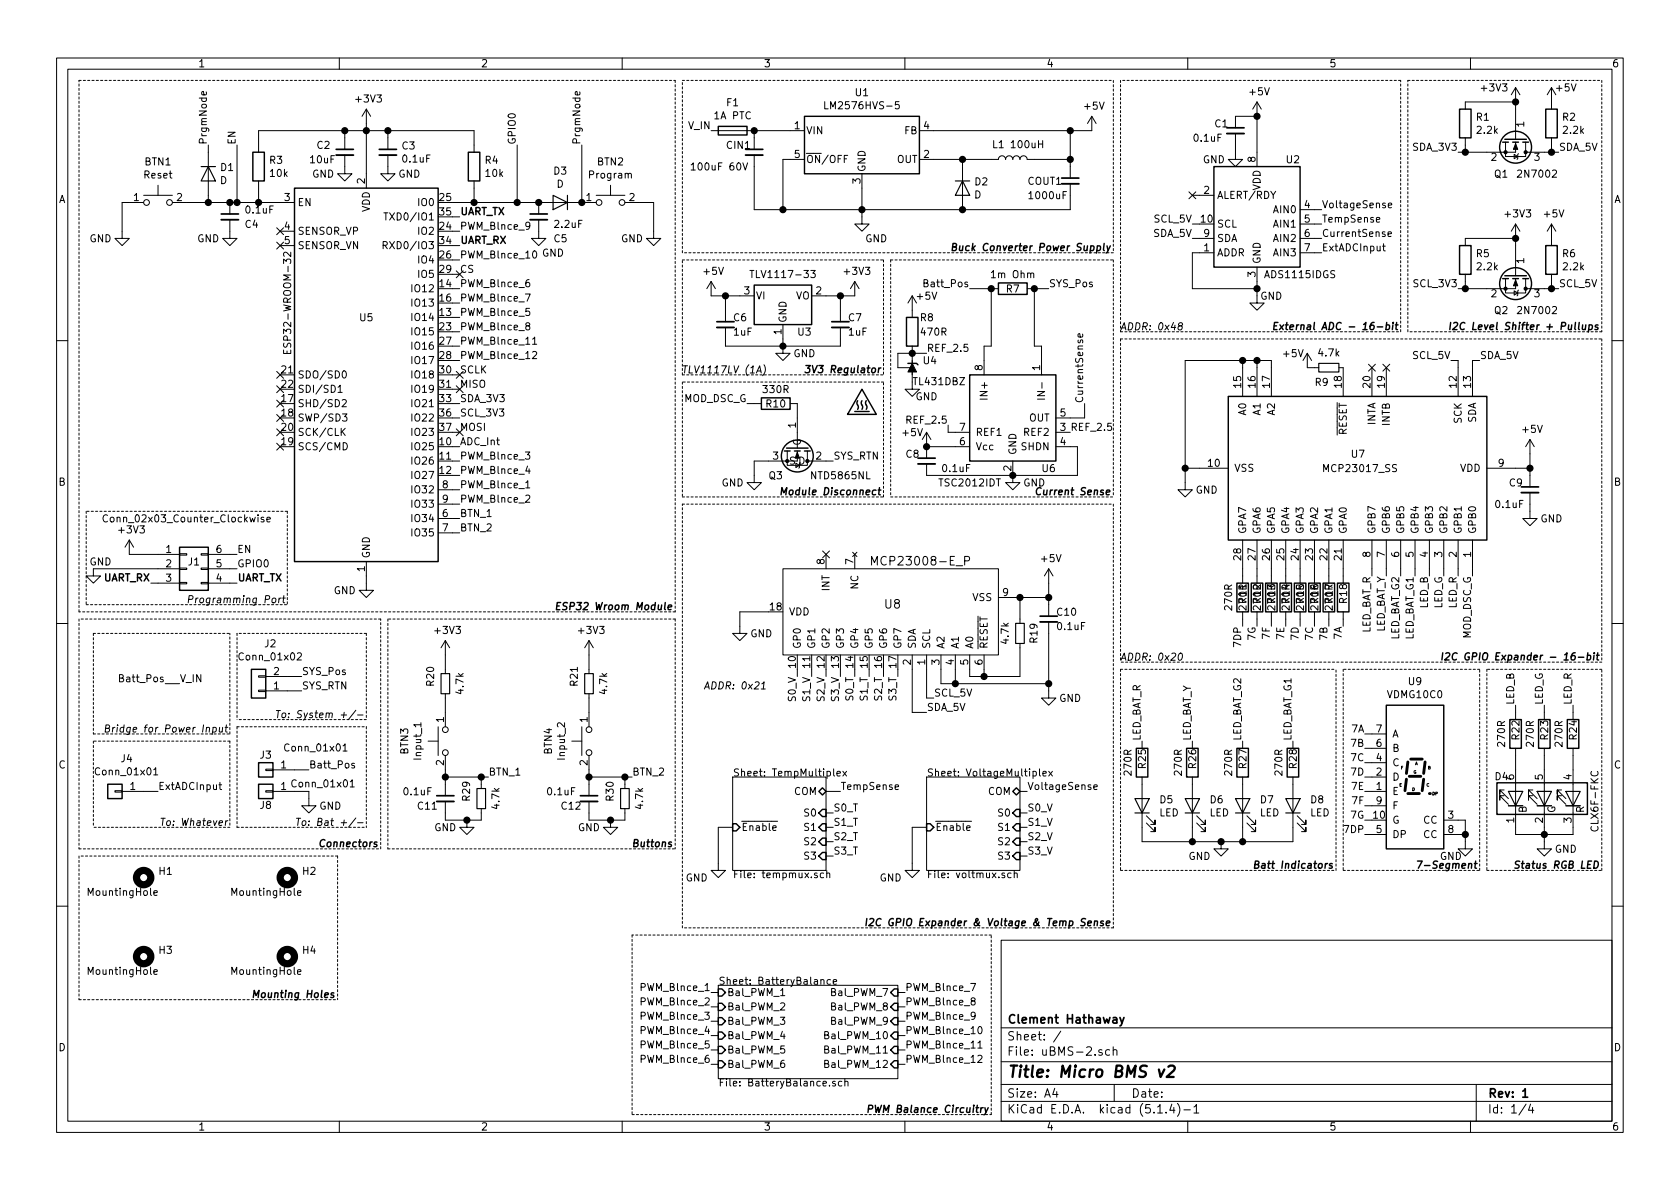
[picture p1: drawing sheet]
<svg xmlns="http://www.w3.org/2000/svg" width="297mm" height="210mm" viewBox="0 0 297 210" stroke-linecap="round" stroke-linejoin="round" font-family="sans-serif">
<defs><g id="words">
<text font-size="2.8" x="178" y="190.5">Title: Micro BMS v2</text>
<g font-size="2.1">
<text x="155.1" y="100">MCP23008-E_P</text>
<text x="156.5" y="107.6">U8</text>
<text x="178" y="184">Sheet: /</text>
<text x="178" y="181">Clement Hathaway</text>
<text x="178" y="186.7">File: uBMS-2.sch</text>
<text x="178" y="196.9">KiCad E.D.A. kicad (5.1.4)-1</text>
<text x="178" y="194.1">Size: A4</text>
<text x="200" y="194.1">Date:</text>
<text x="263" y="194.1">Rev: 1</text>
<text x="263" y="196.9">Id: 1/4</text>
</g>
<g font-size="1.8">
<text x="35" y="11.9">1</text>
<text x="85" y="11.9">2</text>
<text x="135" y="11.9">3</text>
<text x="185" y="11.9">4</text>
<text x="235" y="11.9">5</text>
<text x="285" y="11.9">6</text>
<text x="151.3" y="17">U1</text>
<text x="221" y="16.9">+5V</text>
<text x="262.1" y="16.2">+3V3</text>
<text x="275.3" y="16.2">+5V</text>
<text x="63.1" y="18.1">+3V3</text>
<text x="121.8" y="22.9">V_IN</text>
<text x="126.4" y="21.1">1A PTC</text>
<text x="128.5" y="18.8">F1</text>
<text x="140.5" y="22.9">1</text>
<text x="142.5" y="23.7">VIN</text>
<text x="146.6" y="19.3">LM2576HVS-5</text>
<text x="159.9" y="23.7">FB</text>
<text x="163.3" y="22.9">4</text>
<text x="191.8" y="19.4">+5V</text>
<text x="214.8" y="22.5">C1</text>
<text x="261.1" y="21.4">R1</text>
<text x="261.2" y="23.7">2.2k</text>
<text x="269.5" y="22.4" transform="rotate(-90 269.5 22.4)">1</text>
<text x="276.3" y="21.4">R2</text>
<text x="276.5" y="23.7">2.2k</text>
<text x="25.6" y="29.3">BTN1</text>
<text x="36.6" y="25.6" transform="rotate(-90 36.6 25.6)">PrgmNode</text>
<text x="41.7" y="25.6" transform="rotate(-90 41.7 25.6)">EN</text>
<text x="47.7" y="29">R3</text>
<text x="54.9" y="28.9">10uF</text>
<text x="56.1" y="26.3">C2</text>
<text x="71.1" y="26.4">C3</text>
<text x="71.3" y="28.7">0.1uF</text>
<text x="85.8" y="29">R4</text>
<text x="91.2" y="25.6" transform="rotate(-90 91.2 25.6)">GPIO0</text>
<text x="102.6" y="25.6" transform="rotate(-90 102.6 25.6)">PrgmNode</text>
<text x="105.6" y="29.3">BTN2</text>
<text x="128.5" y="26.3">CIN1</text>
<text x="140.5" y="27.9">5</text>
<text x="142.5" y="28.8">ON/OFF</text>
<text x="158.6" y="28.8">OUT</text>
<text x="163.3" y="27.9">2</text>
<text x="175.5" y="26.2">L1</text>
<text x="179" y="26.2">100uH</text>
<text x="211.2" y="25.1">0.1uF</text>
<text x="212.7" y="28.9">GND</text>
<text x="222" y="28.7" transform="rotate(-90 222 28.7)">8</text>
<text x="227.5" y="28.9">U2</text>
<text x="249.9" y="26.7">SDA_3V3</text>
<text x="263.7" y="28.4">2</text>
<text x="271.3" y="28.4">3</text>
<text x="275.6" y="26.7">SDA_5V</text>
<text x="10.4" y="35.9">A</text>
<text x="23.6" y="35.6">1</text>
<text x="25.5" y="31.6">Reset</text>
<text x="31.3" y="35.6">2</text>
<text x="38.9" y="32.6">D</text>
<text x="39" y="30.2">D1</text>
<text x="47.8" y="31.3">10k</text>
<text x="50.3" y="35.6">3</text>
<text x="55.2" y="31.4">GND</text>
<text x="64.5" y="32.5" transform="rotate(-90 64.5 32.5)">2</text>
<text x="70.4" y="31.4">GND</text>
<text x="77.8" y="35.6">25</text>
<text x="85.9" y="31.3">10k</text>
<text x="97.9" y="30.9">D3</text>
<text x="98.4" y="33.2">D</text>
<text x="103.7" y="35.6">1</text>
<text x="104.3" y="31.6">Program</text>
<text x="111.3" y="35.6">2</text>
<text x="122.8" y="30.1">100uF 60V</text>
<text x="152.1" y="32.5" transform="rotate(-90 152.1 32.5)">3</text>
<text x="153" y="30.5" transform="rotate(-90 153 30.5)">GND</text>
<text x="172.3" y="35.1">D</text>
<text x="172.4" y="32.8">D2</text>
<text x="181.7" y="32.7">COUT1</text>
<text x="182.2" y="35.2">1000uF</text>
<text x="212.9" y="34.3">2</text>
<text x="215.1" y="35.2">ALERT/RDY</text>
<text x="222.9" y="33.7" transform="rotate(-90 222.9 33.7)">VDD</text>
<text x="264.3" y="31.4">Q1</text>
<text x="268.7" y="31.4">2N7002</text>
<text x="285.4" y="35.9">A</text>
<text x="43.4" y="40.3">C4</text>
<text x="43.6" y="37.8">0.1uF</text>
<text x="50.3" y="40.6">4</text>
<text x="52.6" y="36.4">EN</text>
<text x="52.6" y="41.5">SENSOR_VP</text>
<text x="65.4" y="37.5" transform="rotate(-90 65.4 37.5)">VDD</text>
<text x="69.1" y="39">TXD0/IO1</text>
<text x="74.1" y="41.5">IO2</text>
<text x="74.1" y="36.4">IO0</text>
<text x="77.8" y="40.6">24</text>
<text x="77.8" y="38.1">35</text>
<text x="81.3" y="40.6">PWM_Blnce_9</text>
<text x="81.3" y="38">UART_TX</text>
<text x="98.2" y="40.3">2.2uF</text>
<text x="203.9" y="41.9">SDA_5V</text>
<text x="204.1" y="39.4">SCL_5V</text>
<text x="212.4" y="39.4">10</text>
<text x="212.9" y="41.9">9</text>
<text x="215.1" y="40.3">SCL</text>
<text x="225.3" y="37.7">AIN0</text>
<text x="225.3" y="40.3">AIN1</text>
<text x="230.7" y="36.8">4</text>
<text x="230.7" y="39.4">5</text>
<text x="230.7" y="41.9">6</text>
<text x="233.7" y="41.9">CurrentSense</text>
<text x="233.7" y="39.4">TempSense</text>
<text x="233.7" y="36.8">VoltageSense</text>
<text x="266.3" y="38.4">+3V3</text>
<text x="273.1" y="38.4">+5V</text>
<text x="15.8" y="42.8">GND</text>
<text x="34.9" y="42.8">GND</text>
<text x="50.3" y="43.2">5</text>
<text x="52.6" y="44.1">SENSOR_VN</text>
<text x="68.9" y="44.1">RXD0/IO3</text>
<text x="74.1" y="46.6">IO4</text>
<text x="77.8" y="45.7">26</text>
<text x="77.8" y="43.2">34</text>
<text x="81.3" y="45.7">PWM_Blnce_10</text>
<text x="81.3" y="43.1">UART_RX</text>
<text x="95.8" y="45.4">GND</text>
<text x="98" y="42.8">C5</text>
<text x="109.8" y="42.8">GND</text>
<text x="153" y="42.8">GND</text>
<text x="171.5" y="44.4">Buck Converter Power Supply</text>
<text x="212.9" y="44.4">1</text>
<text x="215.1" y="45.3">ADDR</text>
<text x="215.1" y="42.8">SDA</text>
<text x="222.9" y="46.7" transform="rotate(-90 222.9 46.7)">GND</text>
<text x="225.3" y="42.8">AIN2</text>
<text x="225.3" y="45.3">AIN3</text>
<text x="230.7" y="44.4">7</text>
<text x="233.7" y="44.4">ExtADCInput</text>
<text x="261.1" y="45.5">R5</text>
<text x="261.2" y="47.8">2.2k</text>
<text x="269.5" y="46.6" transform="rotate(-90 269.5 46.6)">1</text>
<text x="276.3" y="45.5">R6</text>
<text x="276.5" y="47.8">2.2k</text>
<text x="73.1" y="51.7">IO12</text>
<text x="74.1" y="49.1">IO5</text>
<text x="77.8" y="50.8">14</text>
<text x="77.8" y="53.3">16</text>
<text x="77.8" y="48.3">29</text>
<text x="81.3" y="50.8">PWM_Blnce_6</text>
<text x="81.3" y="53.3">PWM_Blnce_7</text>
<text x="81.3" y="48.3">CS</text>
<text x="124.5" y="48.6">+5V</text>
<text x="131.6" y="52.1">3</text>
<text x="133.5" y="49.2">TLV1117-33</text>
<text x="133.6" y="53">VI</text>
<text x="140.7" y="53">VO</text>
<text x="144.3" y="52.1">2</text>
<text x="149.4" y="48.6">+3V3</text>
<text x="162.2" y="53">+5V</text>
<text x="163.8" y="50.8">Batt_Pos</text>
<text x="175.5" y="49.2">1m Ohm</text>
<text x="178" y="51.7">R7</text>
<text x="185.4" y="50.8">SYS_Pos</text>
<text x="222" y="49" transform="rotate(-90 222 49)">3</text>
<text x="222.8" y="53">GND</text>
<text x="223.9" y="49.2">ADS1115IDGS</text>
<text x="250.1" y="50.8">SCL_3V3</text>
<text x="263.7" y="52.6">2</text>
<text x="271.3" y="52.6">3</text>
<text x="275.6" y="50.8">SCL_5V</text>
<text x="63.7" y="56.8">U5</text>
<text x="73.1" y="56.8">IO14</text>
<text x="73.1" y="54.2">IO13</text>
<text x="73.1" y="59.3">IO15</text>
<text x="77.8" y="55.9">13</text>
<text x="77.8" y="58.4">23</text>
<text x="81.3" y="55.9">PWM_Blnce_5</text>
<text x="81.3" y="58.4">PWM_Blnce_8</text>
<text x="129.7" y="56.8">C6</text>
<text x="129.8" y="59.4">1uF</text>
<text x="138.2" y="59.2" transform="rotate(-90 138.2 59.2)">1</text>
<text x="139.1" y="57.1" transform="rotate(-90 139.1 57.1)">GND</text>
<text x="141.1" y="59.4">U3</text>
<text x="150.1" y="56.8">C7</text>
<text x="150.1" y="59.4">1uF</text>
<text x="162.8" y="56.8">R8</text>
<text x="163" y="59.4">470R</text>
<text x="199.4" y="58.4">ADDR: 0x48</text>
<text x="230" y="58.4">External ADC - 16-bit</text>
<text x="260.9" y="58.4">I2C Level Shifter + Pullups</text>
<text x="264.3" y="55.5">Q2</text>
<text x="268.7" y="55.5">2N7002</text>
<text x="51.5" y="61.5" transform="rotate(-90 51.5 61.5)">ESP32-WROOM-32</text>
<text x="73.1" y="61.8">IO16</text>
<text x="73.1" y="64.4">IO17</text>
<text x="77.8" y="61">27</text>
<text x="77.8" y="63.5">28</text>
<text x="81.3" y="61">PWM_Blnce_11</text>
<text x="81.3" y="63.5">PWM_Blnce_12</text>
<text x="140.3" y="63.2">GND</text>
<text x="144.3" y="66">3V3 Regulator</text>
<text x="163.3" y="64.4">U4</text>
<text x="163.8" y="62.2">REF_2.5</text>
<text x="173.7" y="65.5" transform="rotate(-90 173.7 65.5)">8</text>
<text x="183.9" y="65.5" transform="rotate(-90 183.9 65.5)">1</text>
<text x="227" y="63.2">+5V</text>
<text x="233.2" y="63">4.7k</text>
<text x="249.9" y="63.5">SCL_5V</text>
<text x="261.6" y="63.5">SDA_5V</text>
<text x="49.8" y="71.1">17</text>
<text x="49.8" y="66">21</text>
<text x="49.8" y="68.6">22</text>
<text x="52.6" y="66.9">SDO/SD0</text>
<text x="52.6" y="69.5">SDI/SD1</text>
<text x="73.1" y="66.9">IO18</text>
<text x="73.1" y="69.5">IO19</text>
<text x="77.8" y="66">30</text>
<text x="77.8" y="68.6">31</text>
<text x="77.8" y="71.1">33</text>
<text x="81.3" y="71.1">SDA_3V3</text>
<text x="81.3" y="68.6">MISO</text>
<text x="81.3" y="66">SCLK</text>
<text x="120.9" y="71.1">MOD_DSC_G</text>
<text x="122.4" y="66">TLV1117LV (1A)</text>
<text x="135.1" y="69.5">330R</text>
<text x="161.7" y="68.1">TL431DBZ</text>
<text x="161.9" y="70.8">GND</text>
<text x="174.6" y="70.1" transform="rotate(-90 174.6 70.1)">IN+</text>
<text x="184.8" y="69.7" transform="rotate(-90 184.8 69.7)">IN-</text>
<text x="191.5" y="71.4" transform="rotate(-90 191.5 71.4)">CurrentSense</text>
<text x="219.5" y="68.5" transform="rotate(-90 219.5 68.5)">15</text>
<text x="222" y="68.5" transform="rotate(-90 222 68.5)">16</text>
<text x="224.5" y="68.5" transform="rotate(-90 224.5 68.5)">17</text>
<text x="232.6" y="68.2">R9</text>
<text x="237.2" y="68.5" transform="rotate(-90 237.2 68.5)">18</text>
<text x="242.3" y="68.5" transform="rotate(-90 242.3 68.5)">20</text>
<text x="244.9" y="68.5" transform="rotate(-90 244.9 68.5)">19</text>
<text x="257.6" y="68.5" transform="rotate(-90 257.6 68.5)">12</text>
<text x="260.1" y="68.5" transform="rotate(-90 260.1 68.5)">13</text>
<text x="49.8" y="73.7">18</text>
<text x="49.8" y="76.2">20</text>
<text x="52.6" y="72">SHD/SD2</text>
<text x="52.6" y="74.5">SWP/SD3</text>
<text x="52.6" y="77.1">SCK/CLK</text>
<text x="73.1" y="72">IO21</text>
<text x="73.1" y="74.5">IO22</text>
<text x="73.1" y="77.1">IO23</text>
<text x="77.8" y="73.7">36</text>
<text x="77.8" y="76.2">37</text>
<text x="81.3" y="73.7">SCL_3V3</text>
<text x="81.3" y="76.2">MOSI</text>
<text x="135.5" y="72.1">R10</text>
<text x="140.7" y="75.7" transform="rotate(-90 140.7 75.7)">1</text>
<text x="159.7" y="77.1">+5V</text>
<text x="160.7" y="74.9">REF_2.5</text>
<text x="169.7" y="76.2">7</text>
<text x="172.5" y="77.1">REF1</text>
<text x="181.2" y="77.1">REF2</text>
<text x="181.9" y="74.5">OUT</text>
<text x="187.5" y="76.2">3 REF_2.5</text>
<text x="187.5" y="73.7">5</text>
<text x="220.3" y="73.4" transform="rotate(-90 220.3 73.4)">A0</text>
<text x="222.9" y="73.4" transform="rotate(-90 222.9 73.4)">A1</text>
<text x="225.4" y="73.4" transform="rotate(-90 225.4 73.4)">A2</text>
<text x="238.1" y="77" transform="rotate(-90 238.1 77)">RESET</text>
<text x="243.2" y="75.2" transform="rotate(-90 243.2 75.2)">INTA</text>
<text x="245.7" y="75.2" transform="rotate(-90 245.7 75.2)">INTB</text>
<text x="258.4" y="74.8" transform="rotate(-90 258.4 74.8)">SCK</text>
<text x="261" y="74.8" transform="rotate(-90 261 74.8)">SDA</text>
<text x="269.3" y="76.5">+5V</text>
<text x="49.8" y="78.7">19</text>
<text x="52.6" y="79.6">SCS/CMD</text>
<text x="73.1" y="79.6">IO25</text>
<text x="73.1" y="82.2">IO26</text>
<text x="77.8" y="78.7">10</text>
<text x="77.8" y="81.3">11</text>
<text x="77.8" y="83.8">12</text>
<text x="81.3" y="81.3">PWM_Blnce_3</text>
<text x="81.3" y="83.8">PWM_Blnce_4</text>
<text x="81.3" y="78.7">ADC_Int</text>
<text x="136.7" y="81.3">3</text>
<text x="139.4" y="82.2">S D</text>
<text x="141.6" y="78.8" transform="rotate(-90 141.6 78.8)">G</text>
<text x="144.3" y="81.3">2</text>
<text x="147.3" y="81.3">SYS_RTN</text>
<text x="160.2" y="80.9">C8</text>
<text x="166.8" y="83.5">0.1uF</text>
<text x="169.7" y="78.7">6</text>
<text x="172.5" y="79.6">Vcc</text>
<text x="178.8" y="83.3" transform="rotate(-90 178.8 83.3)">2</text>
<text x="179.7" y="80.5" transform="rotate(-90 179.7 80.5)">GND</text>
<text x="180.7" y="79.6">SHDN</text>
<text x="184.3" y="83.5">U6</text>
<text x="187.5" y="78.7">4</text>
<text x="213.7" y="82.5">10</text>
<text x="218.2" y="83.4">VSS</text>
<text x="234.4" y="83.5">MCP23017_SS</text>
<text x="239" y="80.9">U7</text>
<text x="258.1" y="83.4">VDD</text>
<text x="264.9" y="82.5">9</text>
<text x="10.4" y="85.9">B</text>
<text x="73.1" y="84.7">IO27</text>
<text x="73.1" y="87.2">IO32</text>
<text x="73.1" y="89.8">IO33</text>
<text x="78.3" y="86.4">8</text>
<text x="78.3" y="88.9">9</text>
<text x="81.3" y="86.4">PWM_Blnce_1</text>
<text x="81.3" y="88.9">PWM_Blnce_2</text>
<text x="127.6" y="86">GND</text>
<text x="136" y="84.8">Q3</text>
<text x="140" y="87.6">Module Disconnect</text>
<text x="143.6" y="84.8">NTD5865NL</text>
<text x="166.3" y="86">TSC2012IDT</text>
<text x="180.9" y="86">GND</text>
<text x="184.8" y="87.6">Current Sense</text>
<text x="211.4" y="87.3">GND</text>
<text x="264.5" y="89.8">0.1uF</text>
<text x="266.9" y="86">C9</text>
<text x="285.4" y="85.9">B</text>
<text x="19.1" y="92.4">Conn_02x03_Counter_Clockwise</text>
<text x="21.2" y="94.3">+3V3</text>
<text x="73.1" y="92.3">IO34</text>
<text x="73.1" y="94.9">IO35</text>
<text x="78.3" y="91.4">6</text>
<text x="78.3" y="94">7</text>
<text x="81.3" y="91.4">BTN_1</text>
<text x="81.3" y="94">BTN_2</text>
<text x="220.3" y="94.5" transform="rotate(-90 220.3 94.5)">GPA7</text>
<text x="222.9" y="94.5" transform="rotate(-90 222.9 94.5)">GPA6</text>
<text x="225.4" y="94.5" transform="rotate(-90 225.4 94.5)">GPA5</text>
<text x="228" y="94.5" transform="rotate(-90 228 94.5)">GPA4</text>
<text x="230.5" y="94.5" transform="rotate(-90 230.5 94.5)">GPA3</text>
<text x="233" y="94.5" transform="rotate(-90 233 94.5)">GPA2</text>
<text x="235.6" y="94.5" transform="rotate(-90 235.6 94.5)">GPA1</text>
<text x="238.1" y="94.5" transform="rotate(-90 238.1 94.5)">GPA0</text>
<text x="243.2" y="94.5" transform="rotate(-90 243.2 94.5)">GPB7</text>
<text x="245.7" y="94.5" transform="rotate(-90 245.7 94.5)">GPB6</text>
<text x="248.3" y="94.5" transform="rotate(-90 248.3 94.5)">GPB5</text>
<text x="250.8" y="94.5" transform="rotate(-90 250.8 94.5)">GPB4</text>
<text x="253.4" y="94.5" transform="rotate(-90 253.4 94.5)">GPB3</text>
<text x="255.9" y="94.5" transform="rotate(-90 255.9 94.5)">GPB2</text>
<text x="258.4" y="94.5" transform="rotate(-90 258.4 94.5)">GPB1</text>
<text x="261" y="94.5" transform="rotate(-90 261 94.5)">GPB0</text>
<text x="272.4" y="92.4">GND</text>
<text x="15.8" y="100">GND</text>
<text x="29.4" y="97.8">1</text>
<text x="29.4" y="100.3">2</text>
<text x="33.3" y="100">J1</text>
<text x="38.3" y="100.3">5</text>
<text x="38.3" y="97.8">6</text>
<text x="41.9" y="100.3">GPIO0</text>
<text x="41.9" y="97.8">EN</text>
<text x="64.5" y="101.1" transform="rotate(-90 64.5 101.1)">1</text>
<text x="65.4" y="98.8" transform="rotate(-90 65.4 98.8)">GND</text>
<text x="145.8" y="99.8" transform="rotate(-90 145.8 99.8)">8</text>
<text x="150.9" y="99.8" transform="rotate(-90 150.9 99.8)">7</text>
<text x="184.2" y="99.4">+5V</text>
<text x="219.5" y="99" transform="rotate(-90 219.5 99)">28</text>
<text x="222" y="99" transform="rotate(-90 222 99)">27</text>
<text x="224.5" y="99" transform="rotate(-90 224.5 99)">26</text>
<text x="227.1" y="99" transform="rotate(-90 227.1 99)">25</text>
<text x="229.6" y="99" transform="rotate(-90 229.6 99)">24</text>
<text x="232.2" y="99" transform="rotate(-90 232.2 99)">23</text>
<text x="234.7" y="99" transform="rotate(-90 234.7 99)">22</text>
<text x="237.2" y="99" transform="rotate(-90 237.2 99)">21</text>
<text x="242.3" y="98.5" transform="rotate(-90 242.3 98.5)">8</text>
<text x="244.9" y="98.5" transform="rotate(-90 244.9 98.5)">7</text>
<text x="247.4" y="98.5" transform="rotate(-90 247.4 98.5)">6</text>
<text x="249.9" y="98.5" transform="rotate(-90 249.9 98.5)">5</text>
<text x="252.5" y="98.5" transform="rotate(-90 252.5 98.5)">4</text>
<text x="255" y="98.5" transform="rotate(-90 255 98.5)">3</text>
<text x="257.6" y="98.5" transform="rotate(-90 257.6 98.5)">2</text>
<text x="260.1" y="98.5" transform="rotate(-90 260.1 98.5)">1</text>
<text x="18.3" y="102.8">UART_RX</text>
<text x="29.4" y="102.9">3</text>
<text x="35.3" y="106.7">Programming Port</text>
<text x="38.3" y="102.9">4</text>
<text x="41.9" y="102.8">UART_TX</text>
<text x="59" y="105.1">GND</text>
<text x="100.6" y="107.9">ESP32 Wroom Module</text>
<text x="136.2" y="107.9">18</text>
<text x="146.7" y="104.4" transform="rotate(-90 146.7 104.4)">INT</text>
<text x="151.8" y="104.2" transform="rotate(-90 151.8 104.2)">NC</text>
<text x="172" y="106.3">VSS</text>
<text x="177.3" y="105.4">9</text>
<text x="217.9" y="107.8" transform="rotate(-90 217.9 107.8)">270R</text>
<text x="220.4" y="106.6" transform="rotate(-90 220.4 106.6)">R11</text>
<text x="222.9" y="106.6" transform="rotate(-90 222.9 106.6)">R12</text>
<text x="225.5" y="106.6" transform="rotate(-90 225.5 106.6)">R13</text>
<text x="228" y="106.6" transform="rotate(-90 228 106.6)">R14</text>
<text x="230.6" y="106.6" transform="rotate(-90 230.6 106.6)">R15</text>
<text x="233.1" y="106.6" transform="rotate(-90 233.1 106.6)">R16</text>
<text x="235.6" y="106.6" transform="rotate(-90 235.6 106.6)">R17</text>
<text x="238.2" y="106.6" transform="rotate(-90 238.2 106.6)">R18</text>
<text x="252.5" y="107.6" transform="rotate(-90 252.5 107.6)">LED_B</text>
<text x="255" y="107.7" transform="rotate(-90 255 107.7)">LED_G</text>
<text x="257.6" y="107.6" transform="rotate(-90 257.6 107.6)">LED_R</text>
<text x="77" y="112.1">+3V3</text>
<text x="102.4" y="112.1">+3V3</text>
<text x="132.7" y="112.7">GND</text>
<text x="139.4" y="108.8">VDD</text>
<text x="178.4" y="113.7" transform="rotate(-90 178.4 113.7)">4.7k</text>
<text x="183.4" y="113.6" transform="rotate(-90 183.4 113.6)">R19</text>
<text x="187" y="108.9">C10</text>
<text x="187.1" y="111.4">0.1uF</text>
<text x="222" y="113.1" transform="rotate(-90 222 113.1)">7G</text>
<text x="224.5" y="112.8" transform="rotate(-90 224.5 112.8)">7F</text>
<text x="227.1" y="112.9" transform="rotate(-90 227.1 112.9)">7E</text>
<text x="229.6" y="113" transform="rotate(-90 229.6 113)">7D</text>
<text x="232.2" y="113" transform="rotate(-90 232.2 113)">7C</text>
<text x="234.7" y="113" transform="rotate(-90 234.7 113)">7B</text>
<text x="237.2" y="113" transform="rotate(-90 237.2 113)">7A</text>
<text x="242.3" y="112.3" transform="rotate(-90 242.3 112.3)">LED_BAT_R</text>
<text x="244.9" y="112.2" transform="rotate(-90 244.9 112.2)">LED_BAT_Y</text>
<text x="247.4" y="113.4" transform="rotate(-90 247.4 113.4)">LED_BAT_G2</text>
<text x="249.9" y="113.4" transform="rotate(-90 249.9 113.4)">LED_BAT_G1</text>
<text x="260.1" y="113" transform="rotate(-90 260.1 113)">MOD_DSC_G</text>
<text x="42.6" y="116.8">Conn_01x02</text>
<text x="46.8" y="114.5">J2</text>
<text x="48.4" y="119.4">2</text>
<text x="53.3" y="119.4">SYS_Pos</text>
<text x="140.7" y="118.1" transform="rotate(-90 140.7 118.1)">10</text>
<text x="141.6" y="114.8" transform="rotate(-90 141.6 114.8)">GP0</text>
<text x="143.3" y="118.1" transform="rotate(-90 143.3 118.1)">11</text>
<text x="144.1" y="114.8" transform="rotate(-90 144.1 114.8)">GP1</text>
<text x="145.8" y="118.1" transform="rotate(-90 145.8 118.1)">12</text>
<text x="146.7" y="114.8" transform="rotate(-90 146.7 114.8)">GP2</text>
<text x="148.3" y="118.1" transform="rotate(-90 148.3 118.1)">13</text>
<text x="149.2" y="114.8" transform="rotate(-90 149.2 114.8)">GP3</text>
<text x="150.9" y="118.1" transform="rotate(-90 150.9 118.1)">14</text>
<text x="151.8" y="114.8" transform="rotate(-90 151.8 114.8)">GP4</text>
<text x="153.4" y="118.1" transform="rotate(-90 153.4 118.1)">15</text>
<text x="154.3" y="114.8" transform="rotate(-90 154.3 114.8)">GP5</text>
<text x="156" y="118.1" transform="rotate(-90 156 118.1)">16</text>
<text x="156.8" y="114.8" transform="rotate(-90 156.8 114.8)">GP6</text>
<text x="158.5" y="118.1" transform="rotate(-90 158.5 118.1)">17</text>
<text x="159.4" y="114.8" transform="rotate(-90 159.4 114.8)">GP7</text>
<text x="161" y="117.6" transform="rotate(-90 161 117.6)">2</text>
<text x="161.9" y="114.8" transform="rotate(-90 161.9 114.8)">SDA</text>
<text x="163.6" y="117.6" transform="rotate(-90 163.6 117.6)">1</text>
<text x="164.5" y="114.8" transform="rotate(-90 164.5 114.8)">SCL</text>
<text x="166.1" y="117.6" transform="rotate(-90 166.1 117.6)">3</text>
<text x="167" y="114.8" transform="rotate(-90 167 114.8)">A2</text>
<text x="168.7" y="117.6" transform="rotate(-90 168.7 117.6)">4</text>
<text x="169.5" y="114.8" transform="rotate(-90 169.5 114.8)">A1</text>
<text x="171.2" y="117.6" transform="rotate(-90 171.2 117.6)">5</text>
<text x="172.1" y="114.8" transform="rotate(-90 172.1 114.8)">A0</text>
<text x="173.7" y="117.6" transform="rotate(-90 173.7 117.6)">6</text>
<text x="174.6" y="114.8" transform="rotate(-90 174.6 114.8)">RESET</text>
<text x="199.4" y="116.8">ADDR: 0x20</text>
<text x="219.5" y="114.2" transform="rotate(-90 219.5 114.2)">7DP</text>
<text x="260.7" y="116.8">I2C GPIO Expander - 16-bit</text>
<text x="21.5" y="120.6">Batt_Pos</text>
<text x="31.7" y="120.6">V_IN</text>
<text x="48.4" y="121.9">1</text>
<text x="53.3" y="121.9">SYS_RTN</text>
<text x="76.8" y="121.3" transform="rotate(-90 76.8 121.3)">R20</text>
<text x="82" y="122.6" transform="rotate(-90 82 122.6)">4.7k</text>
<text x="102.2" y="121.3" transform="rotate(-90 102.2 121.3)">R21</text>
<text x="107.4" y="122.6" transform="rotate(-90 107.4 122.6)">4.7k</text>
<text x="125.8" y="121.9">ADDR: 0x21</text>
<text x="140.7" y="123.9" transform="rotate(-90 140.7 123.9)">S0_V</text>
<text x="143.3" y="123.9" transform="rotate(-90 143.3 123.9)">S1_V</text>
<text x="145.8" y="123.9" transform="rotate(-90 145.8 123.9)">S2_V</text>
<text x="148.3" y="123.9" transform="rotate(-90 148.3 123.9)">S3_V</text>
<text x="150.9" y="123.8" transform="rotate(-90 150.9 123.8)">S0_T</text>
<text x="153.4" y="123.8" transform="rotate(-90 153.4 123.8)">S1_T</text>
<text x="156" y="123.8" transform="rotate(-90 156 123.8)">S2_T</text>
<text x="158.5" y="123.8" transform="rotate(-90 158.5 123.8)">S3_T</text>
<text x="163.8" y="125.7">SDA_5V</text>
<text x="165.1" y="123.2">SCL_5V</text>
<text x="187.3" y="124.1">GND</text>
<text x="245.4" y="123.5">VDMG10C0</text>
<text x="249.1" y="121.2">U9</text>
<text x="267.7" y="124.7" transform="rotate(-90 267.7 124.7)">LED_B</text>
<text x="272.8" y="124.7" transform="rotate(-90 272.8 124.7)">LED_G</text>
<text x="277.9" y="124.7" transform="rotate(-90 277.9 124.7)">LED_R</text>
<text x="21.6" y="129.5">Bridge for Power Input</text>
<text x="52.6" y="127">To: System +/-</text>
<text x="78.5" y="127.7" transform="rotate(-90 78.5 127.7)">1</text>
<text x="103.9" y="127.7" transform="rotate(-90 103.9 127.7)">1</text>
<text x="201.7" y="131.1" transform="rotate(-90 201.7 131.1)">LED_BAT_R</text>
<text x="210.6" y="131.1" transform="rotate(-90 210.6 131.1)">LED_BAT_Y</text>
<text x="219.5" y="131.1" transform="rotate(-90 219.5 131.1)">LED_BAT_G2</text>
<text x="228.3" y="131.1" transform="rotate(-90 228.3 131.1)">LED_BAT_G1</text>
<text x="239" y="129.5">7A</text>
<text x="243.4" y="129.5">7</text>
<text x="246.1" y="130.4">A</text>
<text x="266.1" y="131.9" transform="rotate(-90 266.1 131.9)">270R</text>
<text x="268.7" y="130.8" transform="rotate(-90 268.7 130.8)">R22</text>
<text x="271.2" y="131.9" transform="rotate(-90 271.2 131.9)">270R</text>
<text x="273.7" y="130.8" transform="rotate(-90 273.7 130.8)">R23</text>
<text x="276.3" y="131.9" transform="rotate(-90 276.3 131.9)">270R</text>
<text x="278.8" y="130.8" transform="rotate(-90 278.8 130.8)">R24</text>
<text x="10.4" y="135.9">C</text>
<text x="17.2" y="137.1">Conn_01x01</text>
<text x="21.4" y="134.8">J4</text>
<text x="46" y="134.2">J3</text>
<text x="49.7" y="135.9">1</text>
<text x="50.6" y="132.9">Conn_01x01</text>
<text x="54.6" y="135.9">Batt_Pos</text>
<text x="72.2" y="133.4" transform="rotate(-90 72.2 133.4)">BTN3</text>
<text x="74.5" y="134.2" transform="rotate(-90 74.5 134.2)">Input_1</text>
<text x="78.5" y="135.4" transform="rotate(-90 78.5 135.4)">2</text>
<text x="86.4" y="137.2">BTN_1</text>
<text x="97.6" y="133.4" transform="rotate(-90 97.6 133.4)">BTN4</text>
<text x="99.9" y="134.2" transform="rotate(-90 99.9 134.2)">Input_2</text>
<text x="103.9" y="135.4" transform="rotate(-90 103.9 135.4)">2</text>
<text x="111.8" y="137.2">BTN_2</text>
<text x="129.5" y="137.3">Sheet: TempMultiplex</text>
<text x="163.8" y="137.3">Sheet: VoltageMultiplex</text>
<text x="200.1" y="137" transform="rotate(-90 200.1 137)">270R</text>
<text x="202.6" y="135.8" transform="rotate(-90 202.6 135.8)">R25</text>
<text x="209" y="137" transform="rotate(-90 209 137)">270R</text>
<text x="211.5" y="135.8" transform="rotate(-90 211.5 135.8)">R26</text>
<text x="217.9" y="137" transform="rotate(-90 217.9 137)">270R</text>
<text x="220.4" y="135.8" transform="rotate(-90 220.4 135.8)">R27</text>
<text x="226.7" y="137" transform="rotate(-90 226.7 137)">270R</text>
<text x="229.3" y="135.8" transform="rotate(-90 229.3 135.8)">R28</text>
<text x="239" y="137.2">7D</text>
<text x="239" y="134.6">7C</text>
<text x="239" y="132.1">7B</text>
<text x="243.4" y="137.2">2</text>
<text x="243.4" y="134.6">4</text>
<text x="243.4" y="132.1">6</text>
<text x="246.1" y="135.5">C</text>
<text x="246.1" y="133">B</text>
<text x="264.4" y="138">D4</text>
<text x="267.7" y="137.9" transform="rotate(-90 267.7 137.9)">6</text>
<text x="272.8" y="137.9" transform="rotate(-90 272.8 137.9)">5</text>
<text x="277.9" y="137.9" transform="rotate(-90 277.9 137.9)">4</text>
<text x="285.4" y="135.9">C</text>
<text x="23" y="139.7">1</text>
<text x="27.9" y="139.7">ExtADCInput</text>
<text x="46" y="143">J8</text>
<text x="49.7" y="139.7">1</text>
<text x="51.9" y="139.2">Conn_01x01</text>
<text x="56.5" y="143.2">GND</text>
<text x="71.5" y="140.6">0.1uF</text>
<text x="73.9" y="143.2">C11</text>
<text x="83.1" y="141.6" transform="rotate(-90 83.1 141.6)">R29</text>
<text x="88.3" y="142.9" transform="rotate(-90 88.3 142.9)">4.7k</text>
<text x="96.9" y="140.6">0.1uF</text>
<text x="99.3" y="143.2">C12</text>
<text x="108.5" y="141.6" transform="rotate(-90 108.5 141.6)">R30</text>
<text x="113.7" y="142.9" transform="rotate(-90 113.7 142.9)">4.7k</text>
<text x="140.4" y="140.6">COM</text>
<text x="147.3" y="143.5">S0_T</text>
<text x="148.6" y="139.7">TempSense</text>
<text x="174.7" y="140.6">COM</text>
<text x="181.6" y="143.5">S0_V</text>
<text x="181.6" y="139.7">VoltageSense</text>
<text x="205.1" y="142.1">D5</text>
<text x="214" y="142.1">D6</text>
<text x="222.9" y="142.1">D7</text>
<text x="231.8" y="142.1">D8</text>
<text x="239.1" y="139.7">7E</text>
<text x="239.2" y="142.2">7F</text>
<text x="243.4" y="139.7">1</text>
<text x="243.4" y="142.2">9</text>
<text x="246.1" y="140.6">E</text>
<text x="246.1" y="138">D</text>
<text x="246.1" y="143.1">F</text>
<text x="269.9" y="143.8" transform="rotate(-90 269.9 143.8)">B</text>
<text x="275" y="143.8" transform="rotate(-90 275 143.8)">G</text>
<text x="280.1" y="143.8" transform="rotate(-90 280.1 143.8)">R</text>
<text x="29.4" y="146">To: Whatever</text>
<text x="56.1" y="146">To: Bat +/-</text>
<text x="57.5" y="149.8">Connectors</text>
<text x="76.8" y="147">GND</text>
<text x="102.2" y="147">GND</text>
<text x="112.7" y="149.8">Buttons</text>
<text x="131.1" y="146.9">Enable</text>
<text x="142.4" y="144.4">S0</text>
<text x="142.4" y="146.9">S1</text>
<text x="142.4" y="149.5">S2</text>
<text x="147.3" y="146">S1_T</text>
<text x="147.3" y="148.6">S2_T</text>
<text x="165.4" y="146.9">Enable</text>
<text x="176.7" y="144.4">S0</text>
<text x="176.7" y="146.9">S1</text>
<text x="176.7" y="149.5">S2</text>
<text x="181.6" y="146">S1_V</text>
<text x="181.6" y="148.6">S2_V</text>
<text x="205" y="144.4">LED</text>
<text x="213.8" y="144.4">LED</text>
<text x="222.7" y="144.4">LED</text>
<text x="231.6" y="144.4">LED</text>
<text x="237.9" y="147.3">7DP</text>
<text x="238.9" y="144.8">7G</text>
<text x="242.9" y="144.8">10</text>
<text x="243.4" y="147.3">5</text>
<text x="246.1" y="145.7">G</text>
<text x="246.1" y="148.2">DP</text>
<text x="251.7" y="145.7">CC</text>
<text x="251.7" y="148.2">CC</text>
<text x="256.1" y="144.8">3</text>
<text x="256.1" y="147.3">8</text>
<text x="267.7" y="145.5" transform="rotate(-90 267.7 145.5)">1</text>
<text x="272.8" y="145.5" transform="rotate(-90 272.8 145.5)">2</text>
<text x="277.9" y="145.5" transform="rotate(-90 277.9 145.5)">3</text>
<text x="282.6" y="146.6" transform="rotate(-90 282.6 146.6)">CLX6F-FKC</text>
<text x="28.2" y="154.7">H1</text>
<text x="53.6" y="154.7">H2</text>
<text x="121.2" y="155.9">GND</text>
<text x="129.5" y="155.3">File: tempmux.sch</text>
<text x="142.4" y="152">S3</text>
<text x="147.3" y="151.1">S3_T</text>
<text x="155.5" y="155.9">GND</text>
<text x="163.8" y="155.3">File: voltmux.sch</text>
<text x="176.7" y="152">S3</text>
<text x="181.6" y="151.1">S3_V</text>
<text x="210.1" y="152.1">GND</text>
<text x="223.8" y="153.6">Batt Indicators</text>
<text x="252.6" y="153.6">7-Segment</text>
<text x="254.6" y="152.1">GND</text>
<text x="269.3" y="153.6">Status RGB LED</text>
<text x="274.9" y="150.8">GND</text>
<text x="15.8" y="158.4">MountingHole</text>
<text x="41.2" y="158.4">MountingHole</text>
<text x="159.3" y="163.8">I2C GPIO Expander &amp; Voltage &amp; Temp Sense</text>
<text x="15.8" y="172.4">MountingHole</text>
<text x="28.2" y="168.7">H3</text>
<text x="41.2" y="172.4">MountingHole</text>
<text x="53.6" y="168.7">H4</text>
<text x="46.4" y="176.5">Mounting Holes</text>
<text x="113.6" y="177.8">PWM_Blnce_2</text>
<text x="113.6" y="175.3">PWM_Blnce_1</text>
<text x="127" y="174.1">Sheet: BatteryBalance</text>
<text x="128.5" y="176.1">Bal_PWM_1</text>
<text x="128.5" y="178.7">Bal_PWM_2</text>
<text x="147.2" y="176.1">Bal_PWM_7</text>
<text x="147.2" y="178.7">Bal_PWM_8</text>
<text x="160" y="175.3">PWM_Blnce_7</text>
<text x="160" y="177.8">PWM_Blnce_8</text>
<text x="10.4" y="185.9">D</text>
<text x="113.6" y="180.3">PWM_Blnce_3</text>
<text x="113.6" y="182.9">PWM_Blnce_4</text>
<text x="113.6" y="185.4">PWM_Blnce_5</text>
<text x="128.5" y="181.2">Bal_PWM_3</text>
<text x="128.5" y="183.8">Bal_PWM_4</text>
<text x="146.2" y="183.8">Bal_PWM_10</text>
<text x="147.2" y="181.2">Bal_PWM_9</text>
<text x="160" y="180.3">PWM_Blnce_9</text>
<text x="160" y="182.9">PWM_Blnce_10</text>
<text x="160" y="185.4">PWM_Blnce_11</text>
<text x="285.4" y="185.9">D</text>
<text x="113.6" y="188">PWM_Blnce_6</text>
<text x="128.5" y="186.3">Bal_PWM_5</text>
<text x="128.5" y="188.8">Bal_PWM_6</text>
<text x="146.2" y="186.3">Bal_PWM_11</text>
<text x="146.2" y="188.8">Bal_PWM_12</text>
<text x="160" y="188">PWM_Blnce_12</text>
<text x="127" y="192.1">File: BatteryBalance.sch</text>
<text x="155.9" y="196.8">PWM Balance Circuitry</text>
<text x="35" y="199.9">1</text>
<text x="85" y="199.9">2</text>
<text x="135" y="199.9">3</text>
<text x="185" y="199.9">4</text>
<text x="235" y="199.9">5</text>
<text x="285" y="199.9">6</text>
</g>
<g font-size=".7">
<text x="247.7" y="136">F</text>
<text x="249.9" y="136.8">G</text>
<text x="250.2" y="135.3">A</text>
<text x="252.5" y="136">B</text>
<text x="247.4" y="139.1">E</text>
<text x="249.7" y="139.8">D</text>
<text x="252.2" y="139.1">C</text>
<text x="253.3" y="140.6">DP</text>
</g>
</g></defs>
<g fill="none" stroke="#000" stroke-width=".18">
<path d="M10 10.3h277v189.9h-277zM12 12.2h273v186.1h-273zM36.4 16.3l.1 .3-.2 .2-.6-.1v-.4l.3-.1 .1 .6M60 10.3v1.9M64.8 19.3v14M64.8 19.3l-.8 1.3M64.8 19.3l.7 1.3M102.5 16.3v.3l-.1 .2-.6-.1v-.4l.2-.1 .1 .6M110 10.3v1.9M145.8 18v1.2h.6M159 18h-.7v.6l.2-.1 .5 .1v.5l-.2 .1-.5-.1M160 10.3v1.9"/>
<path d="M210 10.3v1.9M222.2 18v11.5M222.2 18l-.7 1.3M222.2 18l.8 1.3M260 10.3v1.9M268 15.5v9.1M268 15.5l-.8 1.3M268 15.5l.7 1.3M268 18h-8.9v1.3M274.3 15.5l-.7 1.3M274.3 15.5v3.8M274.3 15.5l.8 1.3"/>
<path d="M25.4 35.8h-3.8v6.4h1.3l-1.3 1.2-1.3-1.2h1.3M25.4 34.5h5.1M27.9 32.8v1.7M30.5 35.8h21.6M36.8 25.6v10.2M40.6 38.9v3.3h1.3l-1.3 1.2-1.2-1.2h1.2M40.6 35.8v2M41.9 25.6v10.2M45.7 26.9v-3.8h38.1v3.8M45.7 32v3.8M61 27.4v3.3h1.2l-1.2 1.3-1.3-1.3h1.3M61 23.1v3.3"/>
<path d="M67.9 37.6h.7M68.2 37.6v1.3M68.6 27.4v3.3h1.2l-1.2 1.3-1.3-1.3h1.3M68.6 23.1v3.3M80 35.8h25.4M80 38.3h1.3M83.8 32v3.8M91.4 25.6v10.2M93.7 39.8l-.3 .3-.3-.1-.1-.2v-.4l.2-.1h.2l.3 .2a.97 .97 0 0 1-.3 1l-.3 .1M95.2 38.9v3.3h1.3l-1.3 1.2-1.2-1.2h1.2M95.2 35.8v2M102.9 25.6v10.2"/>
<path d="M105.4 34.5h5.1M107.9 32.8v1.7M110.5 35.8h5.1v6.4h1.2l-1.2 1.2-1.3-1.2h1.3M111.1 30.8l.2-.1h.3v.8M122.2 29.2l.4-.4v1.3M122.2 30.1h.7M125.7 23.1h16.5M131.3 28.8l.5 1.3 .4-1.3M133.3 27.4v9.7h55.9v-4.6M133.3 23.1v3.3M142.2 28.2h-3.8v8.9M149.9 27.5h-.6v1.2"/>
<path d="M152.4 30.7v8.9h1.3l-1.3 1.3-1.3-1.3h1.3M162.6 28.2h13.9a.63 .63 0 0 1 .7-.6 .63 .63 0 0 1 .6 .6 .63 .63 0 0 1 .6-.6 .63 .63 0 0 1 .7 .6 .63 .63 0 0 1 .6-.6 .63 .63 0 0 1 .6 .6 .63 .63 0 0 1 .7-.6 .63 .63 0 0 1 .6 .6h7.6M170.2 28.2v8.9M189.2 23.1v8.4M193 20.6v2.5h-30.4M193 20.6l-.7 1.2M193 20.6l.8 1.2M210.2 33.9l1.2 1.2M210.8 34.5h3.8M210.8 39.6h1.3M211.4 33.9l-1.2 1.2M218.4 23.6v4.6h1.3l-1.3 1.3-1.2-1.3h1.2"/>
<path d="M222.2 20.6h-3.8v2M229.9 37.1h3.8M229.9 39.6h3.8M243.4 38.9l.6-.1-.1-.3-.4-.1-.1 .2v.6h.5M245.5 36.3l.6-.1-.1-.2-.3-.1-.2 .2v.6h.5M259.1 24.4v2.5M266.2 25.1v2.6h3.5v-.8M267.7 27.3l.7 .4-.7 .4zM268 25.1v1.8h-10.2M268 39.6v9.2M268 39.6l-.8 1.3M268 39.6l.7 1.3"/>
<path d="M268.5 27.2l-.1 .1v.8l-.2 .1M269.7 25.1v1.8M269.7 26.9h5.9M274.3 24.4v2.5M274.3 39.6v3.8M274.3 39.6l-.7 1.3M274.3 39.6l.8 1.3M48.9 40.3l1.2 1.2M48.9 42.8l1.2 1.2M49.5 40.9h2.6M49.5 43.4h2.6M50.1 40.3l-1.2 1.2"/>
<path d="M50.1 42.8l-1.2 1.2M51.4 44.6v.8l-.7-.8h-.2l-.4 .2 .2 .5M67.7 43.4l.7-.1 .1-.2-.1-.3-.2-.1h-.5v1.3M68 43.4l.5 .6M80 51h1.3M80 40.9h1.3M80 43.4h1.3M80 48.5h1.3M80 56.1h1.3M80 58.7h1.3M80 46h1.3M80 53.6h1.3"/>
<path d="M80.7 47.9l1.2 1.2M81.9 47.9l-1.2 1.2M92.9 52h.9l-.6 1.3M93.2 57.6l-.2-.1v-.3l.4-.1 .2 .1v.3l-.5 .2-.1 .2v.2l.2 .2h.2l.3-.2-.1-.4-.2-.1M93.5 49.4l-.3 .1a.87 .87 0 0 0 0 1.2l.4-.1v-.5l-.4-.2-.2 .3M93.6 54.5h-.6v.6l.1-.1 .5 .1v.6l-.2 .1-.4-.1M94.2 60l.3-.4v1.3M94.3 44.5l.2-.1a.67 .67 0 0 1 .4 .6 .67 .67 0 0 1-.4 .6l-.3-.4zM125.7 49.8v2.5h7.6M125.7 49.8l-.7 1.2M125.7 49.8l.8 1.2M128.3 52.3v4.6"/>
<path d="M128.3 57.9v3.3h20.3v-3.3M132.6 47.8h.7M138.4 57.4v5.1h1.3l-1.3 1.2-1.2-1.2h1.2M143.4 47.8h.7l-.4 .5 .4 .1v.5l-.2 .2-.5-.1M148.6 52.3v4.6M151.1 49.8v2.5h-7.6M151.1 49.8l-.7 1.2M151.1 49.8l.8 1.2M161.3 52.3v3.8M161.3 52.3l-.8 1.3M161.3 52.3l.8 1.3M171.4 51h5.1"/>
<path d="M175.3 51v10.2h-1.3v5.1M181.6 51h3.8M182.9 51v10.2h1.2v5.1M191.4 59.1v.3l-.1 .2h-.6v-.5l.2-.1 .1 .6M198.2 58.3l.6-1.2 .3 1.2M198.4 58h.6M210.8 42.2h3.8M214.6 44.7h-3.8v6.3h11.4M222.2 47.2v6.4h1.3l-1.3 1.3-1.2-1.3h1.2M229.9 44.7h3.8M229.9 42.2h3.8M244.4 43.5h.5"/>
<path d="M244.6 43.1v1.1l.3 .2M245.4 41.4l.6-.1-.1-.3h-.3l-.2 .2 .1 .6h.4M259.1 48.5v2.5M266.2 49.3v2.5h3.5v-.8M267.7 51.4l.7 .4-.7 .4zM268 49.3v1.7h-10.2M268 42.2h-8.9v1.2M268.5 51.3l-.1 .1v.8l-.2 .1M269.7 49.3v1.7M269.7 51h5.9M274.3 48.5v2.5M10 60.2h2"/>
<path d="M48.9 78.4l1.2 1.2M48.9 75.8l1.2 1.3M48.9 73.3l1.2 1.2M48.9 70.8l1.2 1.2M48.9 68.2l1.2 1.2M48.9 65.7l1.2 1.2M50.1 61.9v.6h1.3v-.6M50.1 78.4l-1.2 1.2M50.1 75.8l-1.2 1.3M50.1 73.3l-1.2 1.2M50.1 70.8l-1.2 1.2M50.1 68.2l-1.2 1.2"/>
<path d="M50.1 65.7l-1.2 1.2M50.7 62.1v.4M59.8 68.5l.3-.4v1.3M59.8 69.4h.7M60.5 70.8l.5-.1 .2 .3-.7 .9h.7M60.5 76.3l.5 .7M60.6 73.2h.7l-.4 .5 .4 .1-.1 .6-.4 .1-.2-.2M60.7 78.3a.64 .64 0 0 1 .7 .6 .64 .64 0 0 1-.7 .6zM60.7 65.7l.1-.1a.67 .67 0 0 1 .5 .6 .67 .67 0 0 1-.5 .6 .83 .83 0 0 1-.1-1.1zM61 75.7l-.7 .8M80 71.4h1.3M80 76.4h1.3"/>
<path d="M80 79h1.3M80 73.9h1.3M80 61.2h1.3M80 68.8h1.3M80 63.7h1.3M80 66.3h1.3M80.7 75.8l1.2 1.3M80.7 68.2l1.2 1.2M80.7 65.7l1.2 1.2M81.9 75.8l-1.2 1.3M81.9 68.2l-1.2 1.2M81.9 65.7l-1.2 1.2"/>
<path d="M92.9 79.9h.8l-.4 .5 .3 .1v.6l-.2 .1-.5-.1M94.2 62.3l.4-.2 .3 .4-.8 .9h.8M94.2 60.9h.7M120.8 64.7h.8M121.2 64.7l-.2 1.3M122 64.7l-.2 1.3h.6M132.1 71.4h2.5M139.2 79.8v1.7M139.7 71.4h1.3v7.8M141 79.8v1.7M142.7 79.8v1.7M161.3 61.2v7.6h1.3l-1.3 1.3-1.3-1.3h1.3"/>
<path d="M161.3 63.7v2.6M163.8 76.4v4.6M163.8 62.5h-5.1v2.5h2.6M163.8 76.4l-.7 1.3M163.8 76.4l.8 1.3M163.8 79h7.6M167.6 75.2v1.2h3.8M173.3 70.6h1.2M183.4 70.6h1.3M186.7 79h3.8v5.1h-26.7v-2.1M186.7 76.4h2.5M191.8 71.4v2.5h-5.1"/>
<path d="M219.7 63.7v6.4M222.2 63.7v6.4M224.8 70.1v-6.4h-15.3v22.9h1.3l-1.3 1.3-1.2-1.3h1.2M231.1 62.5v2.5h2.1M231.1 62.5l-.7 1.2M231.1 62.5l.8 1.2M236.7 65h.8v5.1M242 64.4l1.2 1.2M242.6 65v5.1M243.2 64.4l-1.2 1.2M244.5 64.4l1.2 1.2M245.1 65v5.1"/>
<path d="M245.7 64.4l-1.2 1.2M256.5 63.7h1.3v6.4M261.6 63.7h-1.3v6.4M270.5 77.7l-.8 1.3M270.5 77.7v8.4M270.5 77.7l.8 1.3M285 60.2h2M19 91.2a.6 .6 0 0 0-.8 .4 .6 .6 0 0 0 .6 .7l.2-.1M22.9 95.5l-.8 1.3M22.9 95.5v2.5h8.8M22.9 95.5l.7 1.3M31.7 97.9h1.3v.3h-1.3z"/>
<path d="M35.6 97.9h1.2v.3h-1.2zM36.8 98h5.1M46.6 91.5h-.3l-.1 .1v.2l.4 .1v.3h-.4M47.2 91.9l.6-.1-.1-.3h-.3l-.2 .1v.6h.5M64.8 99.3v5.1h1.2l-1.2 1.3-1.3-1.3h1.3M77.5 91.7h3.8M77.5 94.2h3.8M77.5 86.6h3.8M77.5 89.1h3.8M80 81.5h1.3M80 84.1h1.3M93 85.4l.3-.4v1.3"/>
<path d="M93 87.7l.4-.2 .3 .4-.1 .2-.7 .7h.8M93 86.3h.7M93.3 82.4l-.3 .9h.8M93.5 82.9v.8M139.2 81.5v.8h3.5v-.8M139.2 81.5h-5.9v3.8h1.3l-1.3 1.3-1.2-1.3h1.2M142.7 81.5h4.6M145.4 97.4l1.3 1.2M146 98v2.6M146.7 97.4l-1.3 1.2M150.7 97.7l.8 .7M151.1 98v2.6"/>
<path d="M151.5 97.7l-.8 .7M154.1 99.9v-1.5l.5 1.1 .5-1.1v1.5M170.6 99.2l.7-.1 .1-.2v-.4l-.3-.1h-.5v1.5M179.1 81.5v3.8h1.2l-1.2 1.3-1.3-1.3h1.3M209.5 82.8h7.7M219.7 95.5v7.6M222.2 95.5v7.6M224.8 95.5v7.6M227.3 95.5v7.6M229.9 95.5v7.6M232.4 95.5v7.6M234.9 95.5v7.6"/>
<path d="M237.5 95.5v7.6M242.6 95.5v6.3M245.1 95.5v6.3M247.6 95.5v6.3M250.2 95.5v6.3M252.7 95.5v6.3M255.3 95.5v6.3M257.8 95.5v6.3M260.3 95.5v6.3M262.9 82.8h7.6M270.5 87.1v4.6h1.3l-1.3 1.3-1.3-1.3h1.3M10 110.3h2"/>
<path d="M26.7 103.1h5M31.7 103h1.3v.2h-1.3zM31.7 100.5h1.3v.2h-1.3zM31.7 100.6h-15.2v1.2h1.3l-1.3 1.3-1.3-1.3h1.3M33.4 106l.6-.1 .1-.4-.2-.2h-.4l-.2 1.3M34.7 105.8l-.2 .8M35 105.8l-.4 .2M35.6 103h1.2v.2h-1.2zM35.6 100.5h1.2v.2h-1.2zM36.8 100.6h5.1M36.8 103.1h5.1M45.7 119.5h1.3v.3h-1.3z"/>
<path d="M47 119.6h6.3M50 105.8h.4M52.6 115.6l.5-.2 .2 .4-.1 .2-.7 .7h.8M78.7 113.3v5.8M78.7 113.3l-.7 1.2M78.7 113.3l.8 1.2M104.1 113.3v5.8M104.1 113.3l-.7 1.2M104.1 113.3l.8 1.2M135.9 108.2h-5.1v3.8h1.3l-1.3 1.3-1.3-1.3h1.3M138.4 100.6h38.1v15.2h-38.1zM141 118.4v1.2"/>
<path d="M143.5 118.4v1.2M146 118.4v1.2M148.6 118.4v1.2M151.1 118.4v1.2M153.7 118.4v1.2M156.2 118.4v1.2M158.7 118.4v1.2M161.3 115.8v10.2h2.5M163.8 115.8v7.6h1.3M166.4 115.8v5.1h19M168.9 115.8v5.1M174 115.8v3.8"/>
<path d="M176.5 105.7h8.9M180.3 113.8v5.8h-8.9v-3.8M180.3 105.7v4.5M185.4 110v13.4h1.3l-1.3 1.3-1.3-1.3h1.3M185.4 100.6l-.7 1.2M185.4 100.6v8.4M185.4 100.6l.8 1.2M198.2 116.8l.6-1.3 .3 1.3M198.4 116.4h.6M219.7 108.2v2.5M220.3 107.1v.8l-.7-.7-.2-.1-.4 .3 .2 .4M222.2 108.2v2.5"/>
<path d="M222.9 107.1v.8l-.8-.7-.2-.1-.3 .3 .1 .4M224.8 108.2v2.5M225.4 107.1v.8l-.7-.7-.2-.1-.4 .3 .2 .4M227.3 108.2v2.5M227.9 107.1v.8l-.7-.7-.2-.1-.3 .3 .1 .4M229.9 108.2v2.5M230.5 107.1v.8l-.7-.7-.2-.1-.4 .3 .1 .4M232.4 108.2v2.5M233 107.1v.8l-.7-.7-.2-.1-.4 .3 .2 .4M234.9 108.2v2.5M235.6 107.1v.8l-.8-.7-.2-.1-.3 .3 .1 .4M237.5 108.2v2.5"/>
<path d="M285 110.3h2M18.7 128.8l.5-.1 .2-.2-.1-.2-.1-.1h-.5l-.1 1.3 .7-.2 .1-.3-.3-.2M20 128.6l-.1 .9M20.3 139.8h1.3v.3h-1.3zM20.3 128.6l-.4 .2M20.8 128.6l-.1 .9M20.8 128.2v.1M21.6 139.9h6.3M27.2 136.1l.3-.3v1.2M27.2 137h.7M29.2 120.9h2.5M38.7 138.8h.5"/>
<path d="M38.9 138.3v1.1l.3 .2M39.8 128.6h.5M40 128.2l-.1 1.1 .3 .2M45.7 122h1.3v.3h-1.3zM47 136h1.3v.3h-1.3zM47 139.8h1.3v.3h-1.3zM47 122.2h6.3M48.3 139.9h3.8M48.3 136.1h6.3M48.9 125.6h.7M49.2 125.6l-.1 1.3M49.9 126.2l.2-.1 .4 .1v.5l-.2 .2h-.3l-.1-.1z"/>
<path d="M51 126.8v.1M51.1 126.1v.2M54.6 139.9v2.6h1.3l-1.3 1.3-1.3-1.3h1.3M60.7 131.9l.3-.4v1.3M60.7 132.8h.7M61.9 138.2l.4-.3v1.3M61.9 139.2h.7M62.7 135h-.3l-.2 .1v.2l.5 .2v.3h-.5M74.4 127.8v.7M75.7 131.1h1.8M77.5 128.5v5.1M78.7 137.4h7.7"/>
<path d="M78.7 122.7v5.8M78.7 133.6v7.1M85.1 137.4v2M101.1 131.1h1.8M102.9 128.5v5.1M104.1 137.4h7.7M104.1 122.7v5.8M104.1 133.6v7.1M110.5 137.4v2M124.5 121.8l.6-1.2 .3 1.2M124.7 121.5h.6M129.5 137.4h16.5v16.5h-16.5z"/>
<path d="M146 139.9h2.6M147.4 136v1.1l.2 .1M148 136.8l.6-.1-.1-.3h-.3l-.2 .2 .1 .6h.4M149 136.4l.7 .8M149.7 136.4l-.7 .8M158.3 139.2l.6-.1-.1-.3h-.4l-.1 .2v.6h.5M163.8 137.4h16.5v16.5h-16.5zM180.3 139.9h1.3M182.7 136.4h.3l.2 .2-.1 .6h-.4M183.8 136v1.1l.2 .1M184.4 136.8l.6-.1-.1-.3h-.3l-.2 .2 .1 .6h.4M185.4 136.4l.7 .8"/>
<path d="M186.1 136.4l-.7 .8M193.4 139.2l.6-.1v-.3h-.4l-.2 .2 .1 .6h.5M201.9 137.4v11.4h26.7v-11.4M201.9 131.1v1.2M210.8 131.1v1.2M210.8 137.4v11.4M219.7 131.1v1.2M219.7 137.4v11.4M228.6 131.1v1.2M241.3 139.9h3.8M241.3 137.4h3.8M241.3 134.9h3.8"/>
<path d="M241.3 132.3h3.8M241.3 129.8h3.8M265.9 139.7h-.7v.8v-.8l1.5 1.5M266.7 139.9h2.5zM266.7 139.9h.1M268 132.3v15.3h10.1v-15.3M268 124.7v2.5M271 139.7h-.7v.8v-.8l1.5 1.5M271.8 139.9h2.5zM271.8 139.9h.1M273 132.3v17.8h1.3l-1.3 1.3-1.2-1.3h1.2M273 124.7v2.5"/>
<path d="M276.1 139.7h-.8v.8v-.8l1.6 1.5M278.1 124.7v2.5M281.4 136.4a.51 .51 0 0 0 0 .7 .51 .51 0 0 0 .6 .1 .46 .46 0 0 0 .5-.2 .46 .46 0 0 0-.1-.6M27.2 157.9l.6-.1v-.2l-.4-.1-.2 .2 .1 .6h.5M28.5 144.7h.7M28.9 144.7l-.2 1.3M52.4 144.7h.8M52.6 157.9l.6-.1v-.2l-.4-.1-.2 .2 .1 .6h.5M52.8 144.7l-.2 1.3M53.5 145.3l.2-.2 .4 .2v.4l-.2 .2-.3 .1-.2-.2zM54.6 145.8v.2M54.7 145.2v.1"/>
<path d="M78.7 141.7v3.3h6.4v-2M82.5 145v1.3h1.3l-1.3 1.3-1.2-1.3h1.2M104.1 141.7v3.3h6.4v-2M107.9 145v1.3h1.3l-1.3 1.3-1.2-1.3h1.2M129.5 146.3h-2.5v7.6h1.3l-1.3 1.3-1.3-1.3h1.3M136.4 145.2h1.1M136.6 146.4l.6-.1v-.2l-.4-.1-.2 .2 .1 .6h.5M144.5 154.4h-.3l-.2 .2 .1 .1 .4 .2v.3h-.5M145.6 154.4h-.3l-.3 .2 .1 .6h.5M146 146.3h1.3M146 148.8h1.3M146 151.4h1.3"/>
<path d="M146 143.8h1.3M146.2 154.5l.2-.1h.3v.8M146.2 153.9v1.3M163.8 146.3h-2.5v7.6h1.3l-1.3 1.3-1.3-1.3h1.3M170.7 145.2h1.1M170.9 146.4l.6-.1v-.2l-.4-.1-.2 .2 .1 .6h.5M177.6 154.4h-.3l-.2 .2 .1 .1 .4 .2v.3h-.5M178.8 154.4h-.4l-.2 .2 .1 .6h.5M179.3 154.5l.2-.1h.3l.1 .8M179.3 153.9v1.3M180.3 146.3h1.3M180.3 148.8h1.3"/>
<path d="M180.3 151.4h1.3M180.3 143.8h1.3M202.7 145.5l1.5 1.6v-.8v.8h-.7M202.7 144.3l1.5 1.5v-.8v.8h-.7M211.6 145.5l1.5 1.6v-.8v.8h-.8M211.6 144.3l1.5 1.5v-.8v.8h-.8M215.9 148.8v1.3h1.3l-1.3 1.3-1.3-1.3h1.3M220.5 145.5l1.5 1.6v-.8v.8h-.8M220.5 144.3l1.5 1.5v-.8v.8h-.8M229.4 145.5l1.5 1.6v-.8v.8h-.8M229.4 144.3l1.5 1.5v-.8v.8h-.8M241.3 142.5h3.8"/>
<path d="M241.3 145h1.3M241.3 147.6h3.8M255.3 145h3.8v5.1h1.2l-1.2 1.3-1.3-1.3h1.3M255.3 147.6h3.8M265.9 140.7h-.7v.8v-.8l1.5 1.5M266.7 142.5h2.5M271 140.7h-.7v.8v-.8l1.5 1.5M271.8 142.5h2.5M276.1 140.7h-.8v.8v-.8l1.6 1.5M276.9 142.5h2.5M10 160.2h2M27.2 171.9l.6-.1v-.3h-.4l-.2 .1 .1 .7h.5"/>
<path d="M52.6 171.9l.6-.1v-.3h-.4l-.2 .1 .1 .7h.5M125.7 178h1.3M125.7 175.5h1.3M127 174.2h31.7v16.5h-31.7zM138 176.1h.8M145.1 173.3l.2-.1 .3 .1 .1 .8M146.8 173.3l-.3-.1-.3 .3 .2 .5h.4M147.3 173.6l.6-.1v-.2l-.4-.1-.2 .2 .1 .6h.5M158.7 178h1.3M158.7 175.5h1.3M171.6 173.9h.9l-.6 1.3M171.9 177l-.1-.1v-.3l.4-.2 .2 .2v.3l-.6 .2-.1 .1v.3l.2 .2h.3l.2-.2v-.4l-.2-.1"/>
<path d="M172.4 179.5l-.2 .3-.4-.1-.1-.2 .1-.4 .1-.1h.3l.2 .2a.97 .97 0 0 1-.2 1l-.4 .1M177 166.3h108v32h-108zM285 160.2h2M60 198.3v1.9M110 198.3v1.9M125.7 180.6h1.3M125.7 183.1h1.3M125.7 188.2h1.3M125.7 185.7h1.3M146.7 191.9v.1M147.7 191.3l-.3-.1-.2 .2 .1 .2 .4 .1v.3h-.5M148.8 191.3l-.3-.1-.3 .2 .2 .6h.4"/>
<path d="M149.4 191.3l.2-.1 .3 .1v.7M149.4 190.8v1.2M158.7 180.6h1.3M158.7 183.1h1.3M158.7 188.2h1.3M158.7 185.7h1.3M160 198.3v1.9M172.9 186.7l.5-.1 .2 .4-.8 .9h.8M172.9 184.4l.4-.3v1.2M172.9 185.3h.7M173 181.7l.2-.2a.67 .67 0 0 1 .5 .7 .67 .67 0 0 1-.5 .6l-.3-.5zM177 194.8h108"/>
<path d="M177 191.8h108M177 187.8h108M177 181.8h108M186.5 192.5l-.4 1h1M186.8 193v1M187.6 182.3l-1.3 2M194.8 185.7a.37 .37 0 0 0-.5 .1v.2l.5 .2 .1 .1-.2 .3-.4-.1M196.2 185.7l-.4-.1-.3 .3 .1 .6 .2 .1 .4-.1M196.8 185.7h.1a.37 .37 0 0 1 .6 .1v.8M196.8 185.1v1.5M197 191.8v3M204.7 196.8h.8"/>
<path d="M206.2 196.7v.1M207.2 195.2l-.4 1.1h.9M207.5 195.8v1M208.2 195.1a1.71 1.71 0 0 1 0 2.3M209.3 196.3h1.2M210 198.3v1.9M211.1 195.8l.4-.5v1.5M211.1 196.8h.9M260 198.3v1.9M261 191.8v6.5M269.8 195.2l-1.2 2M270.6 195.2l-.3 1.1h.9"/>
<path d="M271 195.8v1"/>
<circle cx="25.9" cy="35.8" r=".51"/>
<circle cx="30" cy="35.8" r=".51"/>
<circle cx="105.9" cy="35.8" r=".51"/>
<circle cx="110" cy="35.8" r=".51"/>
<circle cx="78.7" cy="129" r=".51"/>
<circle cx="78.7" cy="133.1" r=".51"/>
<circle cx="104.1" cy="129" r=".51"/>
<circle cx="104.1" cy="133.1" r=".51"/>
</g>
<g fill="none" stroke="#000" stroke-width=".3">
<path d="M39.1 37.8h3.1M59.4 26.4h3.1M67.1 26.4h3M93.7 37.8h3.1M131.8 26.4h3.1M187.7 31.5h3.1M216.9 22.6h3.1M126.7 56.9h3.1M147.1 56.9h3M162.3 81h3.1M269 86.1h3M183.9 109h3"/>
<path d="M77.2 140.7h3.1M102.6 140.7h3.1M198 179.9l.4 1M198.7 179.9l-.5 1.4-.2 .1M196.8 180h.6l.1 .9M197.5 180.3l-.5 .1a.29 .29 0 0 0-.3 .2 .29 .29 0 0 0 .3 .3l.5-.1M269.2 193l.5-.5v1.5M269.2 194h.9"/>
</g>
<path d="M204.9 189.1l.3 1.3 .7-1.3M206.6 188.6l.3-.2h.5a.46 .46 0 0 1 .3 .6l-.2 .3-1.2 1.1h1.2" fill="none" stroke="#000" stroke-width=".41"/>
<g fill="none" stroke="#000" stroke-width=".25">
<path d="M258.1 19.3h2v5.1h-2zM273.3 19.3h2v5.1h-2zM44.7 26.9h2v5.1h-2zM52.1 33.3h25.4v66h-25.4zM82.8 26.9h2v5.1h-2zM127 22.3h5.1v1.6h-5.1zM142.2 20.6h20.4v10.1h-20.4zM214.6 29.5h15.3v17.7h-15.3zM265.7 25.1h1M266.1 24.6h3.8M267.5 25.1h1M269.2 25.1h1.1"/>
<path d="M133.3 50.4h10.2v7h-10.2zM160.3 56.1h2v5.1h-2zM168.4 43.7l.6-.1 .1-.4-.6-.2-.1 1.3h.6l.1-.4-.3-.2M169.7 43.5v.8h.3l.2-.1M170.3 43.5l-.1 .8M171.4 43.5h-.4l-.2 .2v.6h.5M176.5 50h5.1v2.1h-5.1zM225.3 57.6h.4M226 57h-.7l-.1 1.3h.6M226.3 57.4l.6 .9M227 57.4l-.8 .9M227.3 57.4h.5"/>
<path d="M227.5 57l-.1 1.1 .3 .2M228.1 57.9l.6-.1v-.3h-.5l-.2 .6 .2 .2 .4-.1M229.3 57.4l-.1 .9M229.6 57.4l-.3 .3M256.5 57l-.2 1.3M257 57.1l.5-.1 .2 .3-.1 .3-.8 .7h.8M258.1 43.4h2v5.1h-2zM259 57.1a.61 .61 0 0 0-.8 .4 .61 .61 0 0 0 .4 .8l.3-.1M260.6 57l-.2 1.3h.6M265.7 49.3h1M266.1 48.8h3.8M267.5 49.3h1"/>
<path d="M269.2 49.3h1.1M273.3 43.4h2v5.1h-2zM134.6 70.4h5.1v2h-5.1zM138.7 79.8h1M139.1 79.2h3.8M140.5 79.8h1M142.2 79.8h1.1M142.5 64.6h.8l-.5 .5 .4 .1v.5l-.3 .2-.6-.1M143.6 64.6l.3 1.3 .6-1.3M151.1 72.8h2.6M151.6 70.9a1.03 1.03 0 0 0 .2 1.1l-.2 .4M152.4 68.8l2.5 4.5h-5z"/>
<path d="M152.4 70.9a1.03 1.03 0 0 0 .1 1.1l-.1 .4M153.2 70.9a1.03 1.03 0 0 0 .1 1.1l-.1 .4M160.5 64.3h1.6l.2 .2M171.4 66.3h15.3v15.2h-15.3zM217.2 70.1h45.7v25.4h-45.7zM31.7 96.8h5.1v7.6h-5.1zM138.1 87.5l.2-1.3 .3 .9 .5-.9-.2 1.3M184.1 86.4a.61 .61 0 0 0-.9 .3 .61 .61 0 0 0 .5 .8l.2-.1M44.4 118.4h2.6v5h-2.6zM98.5 107.2h.4M99.1 106.5h-.6l-.1 1.3h.6M100.3 106.6l-.5-.1-.1 .2-.1 .2 .1 .2 .3 .1 .2 .3-.1 .3h-.6"/>
<path d="M218.7 103.1h2v5.1h-2zM221.2 103.1h2.1v5.1h-2.1zM223.8 103.1h2v5.1h-2zM226.3 103.1h2v5.1h-2zM228.9 103.1h2v5.1h-2zM231.4 103.1h2v5.1h-2zM233.9 103.1h2.1v5.1h-2.1zM236.5 103.1h2v5.1h-2zM255.1 115.4l-.2 1.3M255.6 115.6l.5-.2 .2 .4-.9 .9h.8M257.6 115.6a.61 .61 0 0 0-.8 .3 .61 .61 0 0 0 .5 .8l.2-.1M259.8 115.5a.64 .64 0 0 0-.8 .4 .64 .64 0 0 0 .4 .8l.3-.1 .1-.4h-.3"/>
<path d="M19 138.7h2.6v2.5h-2.6zM45.7 134.9h2.6v2.5h-2.6zM45.7 138.7h2.6v2.5h-2.6zM144.8 139.9l.6-.6 .6 .6-.6 .7zM179.1 139.9l.6-.6 .6 .6-.6 .7zM200.9 132.3h2v5.1h-2zM209.8 132.3h2v5.1h-2zM218.7 132.3h2v5.1h-2zM227.6 132.3h2v5.1h-2zM245.1 124.7h10.2v25.4h-10.2zM264.7 138.4h16v5.6h-16zM267 127.2h2v5.1h-2z"/>
<path d="M272 127.2h2.1v5.1h-2.1zM277.1 127.2h2v5.1h-2zM57.5 148.6a.61 .61 0 0 0-.9 .3 .61 .61 0 0 0 .5 .8l.2-.1M112.1 149.1l.6-.1 .1-.2v-.2l-.2-.1h-.4l-.2 1.2 .7-.1 .1-.3-.3-.2M129.5 145.7h.7l.6 .6-.6 .6h-.7zM145.4 143.1h.6v1.3h-.6l-.6-.6zM145.4 145.7h.6v1.2h-.6l-.6-.6zM145.4 148.2h.6v1.3h-.6l-.6-.7zM145.4 150.7h.6v1.3h-.6l-.6-.6zM163.8 145.7h.7l.6 .6-.6 .6h-.7zM179.7 143.1h.6v1.3h-.6l-.6-.6zM179.7 145.7h.6v1.2h-.6l-.6-.6z"/>
<path d="M179.7 148.2h.6v1.3h-.6l-.6-.7zM179.7 150.7h.6v1.3h-.6l-.6-.6zM221.9 152.9l.5-.1 .2-.2v-.2l-.6-.1-.2 1.2 .7-.1 .1-.3-.3-.2M223.2 152.7h.4v.8M223.7 153l-.5 .1-.2 .1 .2 .3h.4M250.6 152.3h.9l-.7 1.2M251.9 153.1h.9M268.7 152.3h-.5l-.2 .1v.3l.5 .3 .1 .2-.3 .3h-.5M44.8 176.4l.2-1.3 .3 .9 .5-.9-.2 1.3M127 174.9h.6l.7 .6-.7 .6h-.6zM127 177.4h.6l.7 .6-.7 .7h-.6zM127 180h.6l.7 .6-.7 .6h-.6z"/>
<path d="M153.3 162.4l-.2 1.3M153.8 162.6l.5-.2 .2 .3-.1 .3-.8 .7h.8M155.8 162.6a.61 .61 0 0 0-.9 .3 .61 .61 0 0 0 .5 .8l.3-.1M157.5 178l.6-.6h.6v1.3h-.6zM158 162.5a.62 .62 0 0 0-.8 .4 .62 .62 0 0 0 .4 .8l.3-.1v-.4h-.2M158.1 174.9h.6v1.2h-.6l-.6-.6zM158.5 163.1l.7-.1v-.4l-.1-.2h-.5l-.2 1.3M127 182.5h.6l.7 .6-.7 .7h-.6zM127 185h.6l.7 .7-.7 .6h-.6zM127 187.6h.6l.7 .6-.7 .6h-.6zM153.5 196.1l.7-.1 .1-.4-.2-.2h-.5l-.1 1.3M154.8 195.4l.1 1.3 .4-.9 .1 .9 .5-1.3"/>
<path d="M157.5 180.6l.6-.6h.6v1.2h-.6zM158.1 182.5h.6v1.3h-.6l-.6-.7zM158.1 185h.6v1.3h-.6l-.6-.6zM158.1 187.6h.6v1.2h-.6l-.6-.6z"/>
<circle cx="268" cy="26" r="2.82"/>
<circle cx="268" cy="50.2" r="2.82"/>
<circle cx="141" cy="80.6" r="2.82"/>
</g>
<g fill="none" stroke="#000" stroke-width=".33">
<path d="M39.1 38.9h3.1M59.4 27.4h3.1M67.1 27.4h3M93.7 38.9h3.1M131.8 27.4h3.1M187.7 32.5h3.1M216.9 23.6h3.1M126.7 57.9h3.1M147.1 57.9h3M162.3 82h3.1M269 87.1h3M183.9 110h3"/>
<path d="M77.2 141.7h3.1M102.6 141.7h3.1"/>
</g>
<g fill="none" stroke="#000" stroke-width=".2">
<path d="M35.6 29.5h2.5M36.8 29.5l1.3 2.5h-2.5zM97.8 34.5l2.5 1.3-2.5 1.3zM100.3 34.5v2.6M168.9 32h2.5M170.2 32l1.2 2.5h-2.5zM233.2 64.3h3.5v1.5h-3.5zM78 119.1h1.5v3.6h-1.5zM103.4 119.1h1.5v3.6h-1.5zM179.6 110.2h1.5v3.6h-1.5zM84.3 139.4h1.6v3.6h-1.6zM109.7 139.4h1.6v3.6h-1.6z"/>
<path d="M266.7 139.9h2.5l-1.2 2.6zM271.8 139.9h2.5l-1.3 2.6zM276.9 139.9h2.5l-1.3 2.6zM200.7 141.2h2.5l-1.3 2.6zM200.7 143.8h2.5M209.5 141.2h2.6l-1.3 2.6zM209.5 143.8h2.6M218.4 141.2h2.6l-1.3 2.6zM218.4 143.8h2.6M227.3 141.2h2.6l-1.3 2.6zM227.3 143.8h2.6M266.7 142.5h2.5"/>
<path d="M271.8 142.5h2.5M276.9 142.5h2.5"/>
</g>
<path d="M248.7 137.8l-.3 2M248.9 134.7l-.2 2.1M249.2 137.3h2M249.4 134.2h2.1M251.7 137.8l-.2 2M252 134.7l-.3 2.1M248.9 140.3h2.1" fill="none" stroke="#000" stroke-width=".51"/>
<circle cx="252.7" cy="140.3" r=".25" fill="#000"/>
<g fill="#000" stroke="#000" stroke-width=".18">
<path d="M268 25.4l.4 1h-.8zM268 49.5l.4 1h-.8zM161.3 64.3l.8 1.5h-1.6zM141 80l.4 1h-.8z"/>
<circle cx="266.2" cy="26.9" r=".28"/>
<circle cx="269.7" cy="26.9" r=".28"/>
<circle cx="266.2" cy="51" r=".28"/>
<circle cx="269.7" cy="51" r=".28"/>
<circle cx="139.2" cy="81.5" r=".28"/>
</g>
<g fill="none" stroke="#000" stroke-width="1.3">
<circle cx="25.4" cy="155.2" r="1.27"/>
<circle cx="50.8" cy="155.2" r="1.27"/>
<circle cx="25.4" cy="169.2" r="1.27"/>
<circle cx="50.8" cy="169.2" r="1.27"/>
</g>
<g fill="none" stroke="#000" stroke-width=".18" stroke-dasharray=".4 .4">
<path d="M14 14.2h105.4M119.4 14.2v94M120.6 14.2h76.2M196.8 14.2v30.5M198.1 14.2v44.5M247.6 14.2h-49.5M248.9 14.2h34.3M283.2 14.2v44.5M120.6 46h35.6M120.6 44.7v-30.5M156.2 46v20.3M157.5 46v41.9"/>
<path d="M157.5 46h39.3M196.8 46v41.9M196.8 44.7h-76.2M198.1 59.9v57.2M198.1 59.9h85.1M198.1 58.7h49.5M247.6 58.7v-44.5M248.9 58.7v-44.5M283.2 59.9v57.2M283.2 58.7h-34.3M120.6 66.3h35.6M120.6 66.3v-20.3"/>
<path d="M120.6 67.6v20.3M156.2 67.6h-35.6M15.2 90.4v16.5M50.8 90.4v16.5M50.8 90.4h-35.6M120.6 87.9h35.6M120.6 89.1h76.2M156.2 87.9v-20.3M157.5 87.9h39.3M196.8 89.1v75M14 108.2v-94M14 109.5v40.6"/>
<path d="M15.2 106.9h35.6M16.5 112h24.1M16.5 112v17.8M41.9 112v15.2M64.8 112h-22.9M64.8 112v15.2M67.3 109.5h-53.3M68.6 109.5v40.6M119.4 109.5h-50.8M119.4 109.5v40.6M119.4 108.2h-105.4M198.1 118.4v35.5"/>
<path d="M198.1 118.4h38.1M237.5 118.4v35.5M261.6 118.4h-24.1M262.9 118.4v35.5M283.2 117.1h-85.1M283.2 118.4h-20.3M16.5 129.8h24.1M16.5 131.1v15.2M40.6 129.8v-17.8M40.6 131.1h-24.1M40.6 131.1v15.2M41.9 128.5v17.8"/>
<path d="M41.9 128.5h22.9M64.8 128.5v17.8M64.8 127.2h-22.9M14 150.1h53.3M14 151.4v25.4M40.6 146.3h-24.1M41.9 146.3h22.9M59.7 151.4v25.4M59.7 151.4h-45.7M67.3 150.1v-40.6M68.6 150.1h50.8M198.1 153.9h38.1"/>
<path d="M236.2 153.9v-35.5M237.5 153.9h24.1M261.6 153.9v-35.5M262.9 153.9h20.3M283.2 153.9v-35.5M14 176.8h45.7M111.8 165.3v31.8M120.6 164.1v-75M175.3 165.3h-63.5M196.8 164.1h-76.2M111.8 197.1h63.5M175.3 197.1v-31.8"/>
</g>
<g fill="#000" stroke="#000" stroke-width=".25">
<circle cx="268" cy="18" r=".51"/>
<circle cx="36.8" cy="35.8" r=".51"/>
<circle cx="40.6" cy="35.8" r=".51"/>
<circle cx="41.9" cy="35.8" r=".51"/>
<circle cx="45.7" cy="35.8" r=".51"/>
<circle cx="61" cy="23.1" r=".51"/>
<circle cx="64.8" cy="23.1" r=".51"/>
<circle cx="68.6" cy="23.1" r=".51"/>
<circle cx="83.8" cy="35.8" r=".51"/>
<circle cx="91.4" cy="35.8" r=".51"/>
<circle cx="95.3" cy="35.8" r=".51"/>
<circle cx="102.9" cy="35.8" r=".51"/>
<circle cx="133.4" cy="23.1" r=".51"/>
<circle cx="138.4" cy="37.1" r=".51"/>
<circle cx="152.4" cy="37.1" r=".51"/>
<circle cx="170.2" cy="28.2" r=".51"/>
<circle cx="170.2" cy="37.1" r=".51"/>
<circle cx="189.2" cy="28.2" r=".51"/>
<circle cx="189.2" cy="23.1" r=".51"/>
<circle cx="222.3" cy="20.6" r=".51"/>
<circle cx="259.1" cy="26.9" r=".51"/>
<circle cx="274.3" cy="26.9" r=".51"/>
<circle cx="128.3" cy="52.3" r=".51"/>
<circle cx="148.6" cy="52.3" r=".51"/>
<circle cx="175.3" cy="51" r=".51"/>
<circle cx="182.9" cy="51" r=".51"/>
<circle cx="222.3" cy="51" r=".51"/>
<circle cx="259.1" cy="51" r=".51"/>
<circle cx="268" cy="42.2" r=".51"/>
<circle cx="274.3" cy="51" r=".51"/>
<circle cx="138.4" cy="61.2" r=".51"/>
<circle cx="161.3" cy="62.5" r=".51"/>
<circle cx="163.8" cy="79" r=".51"/>
<circle cx="219.7" cy="63.7" r=".51"/>
<circle cx="222.3" cy="63.7" r=".51"/>
<circle cx="179.1" cy="84.1" r=".51"/>
<circle cx="209.6" cy="82.8" r=".51"/>
<circle cx="270.5" cy="82.8" r=".51"/>
<circle cx="174" cy="119.6" r=".51"/>
<circle cx="180.3" cy="105.7" r=".51"/>
<circle cx="185.4" cy="105.7" r=".51"/>
<circle cx="78.7" cy="137.4" r=".51"/>
<circle cx="85.1" cy="137.4" r=".51"/>
<circle cx="104.1" cy="137.4" r=".51"/>
<circle cx="110.5" cy="137.4" r=".51"/>
<circle cx="168.9" cy="120.9" r=".51"/>
<circle cx="185.4" cy="120.9" r=".51"/>
<circle cx="82.6" cy="145" r=".51"/>
<circle cx="108" cy="145" r=".51"/>
<circle cx="210.8" cy="148.8" r=".51"/>
<circle cx="215.9" cy="148.8" r=".51"/>
<circle cx="219.7" cy="148.8" r=".51"/>
<circle cx="259.1" cy="147.6" r=".51"/>
<circle cx="273" cy="147.6" r=".51"/>
</g>
<use href="#words"/>
</svg>
